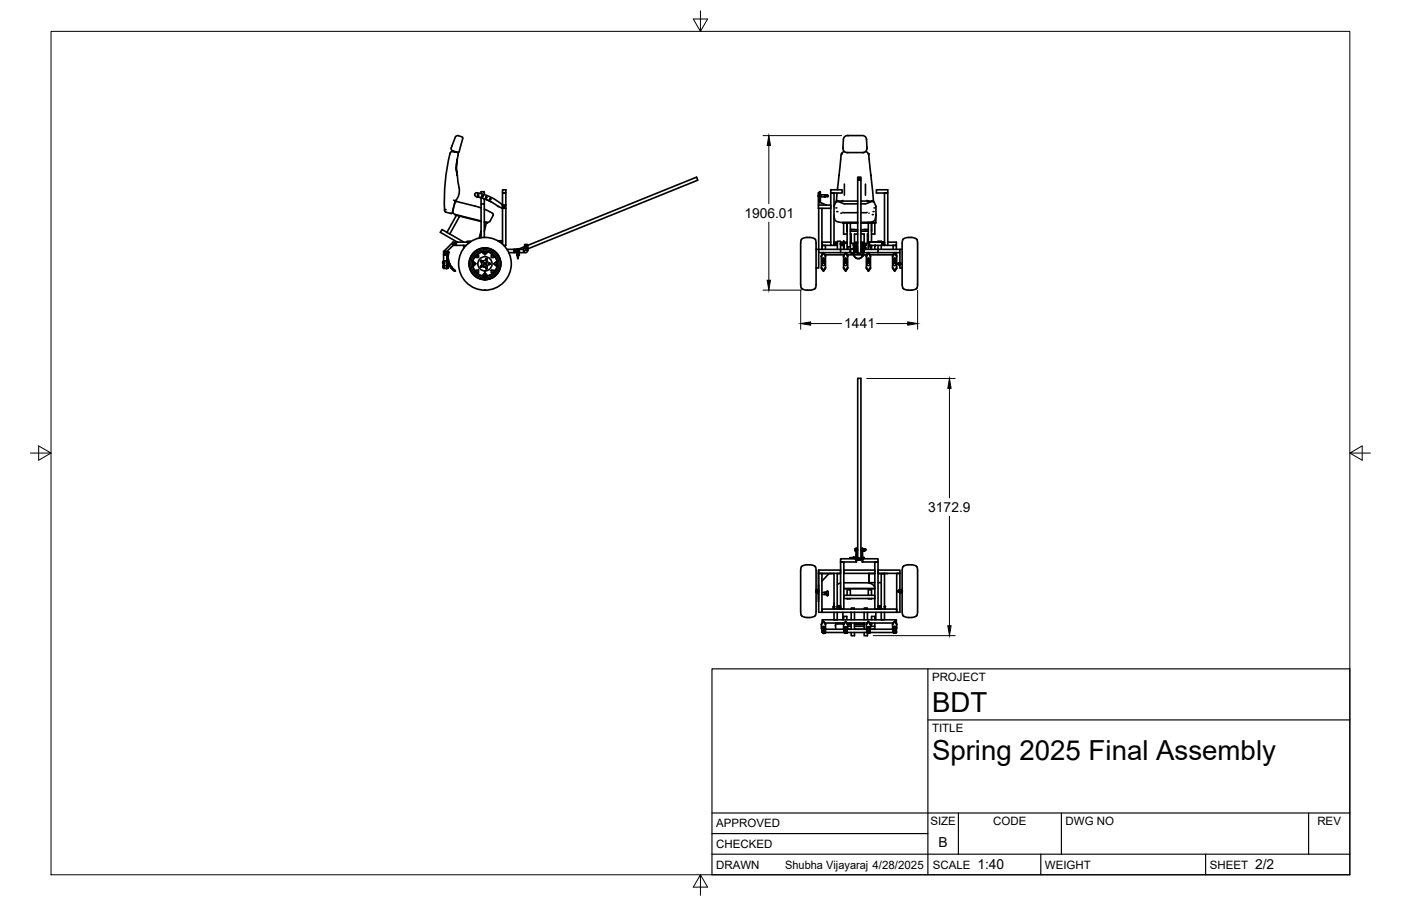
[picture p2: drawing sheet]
<svg xmlns="http://www.w3.org/2000/svg" width="432mm" height="279mm" viewBox="0 0 432 279" stroke-linecap="round" stroke-linejoin="round" font-family="sans-serif">
<defs><g id="words">
<g font-size="8.5">
<text x="287.3" y="219.5">BDT</text>
<text x="287.3" y="234.5">Spring 2025 Final Assembly</text>
</g>
<g font-size="4.3">
<text x="229.4" y="67.1">1906.01</text>
<text x="260.2" y="101.3">1441</text>
<text x="286.1" y="157.9">3172.9</text>
<text x="289.3" y="261.2">B</text>
<text x="301.2" y="268.1">1:40</text>
<text x="386.8" y="268.1">2/2</text>
</g>
<g font-size="3.5">
<text x="287.3" y="210.1">PROJECT</text>
<text x="287.3" y="225.8">TITLE</text>
<text x="220.7" y="255.2">APPROVED</text>
<text x="286.7" y="254.5">SIZE</text>
<text x="306.1" y="254.5">CODE</text>
<text x="328.4" y="254.5">DWG NO</text>
<text x="406" y="254.5">REV</text>
<text x="220.7" y="261.5">CHECKED</text>
<text x="220.7" y="267.9">DRAWN</text>
<text x="242" y="267.9">Shubha Vijayaraj 4/28/2025</text>
<text x="287.5" y="267.9">SCALE</text>
<text x="322.1" y="267.9">WEIGHT</text>
<text x="372.9" y="267.9">SHEET</text>
</g>
</g></defs>
<!-- layer: Visible -->
<g fill="none" stroke="#000" stroke-width=".51">
<path d="M138.6 47.5a61.8 61.8 0 0 0-1.6 17.3M139.9 46.7v.1M140.2 46.8v.1M140.7 52.6h.1M140.8 47a1.17 1.17 0 0 1 .2 1.6l-.1 .5M140.8 46.9l-1.7-.1-.4 .8M140.9 49.2l-.2 3 .2 1.9-.2-1.9zM140.9 54h.1M140.9 54v.1M141 54.1l.1 1.3a9.6 9.6 0 0 1 0 5.6l-.8 1M141 47h.1M141.3 41.8l1.3 .7-1.1 4.3-.4 .2"/>
<path d="M141.3 41.8a1.07 1.07 0 0 0-1.1 .9l-1.1 3.2 .3 .5 1.4 .5M148.3 59.7v-.6h1v.9M154.9 58.5h1v1h-1zM252.3 59.5l.2 1.6M256.1 58.5h3.4v1h-3.4zM256.1 59.5h.9v16.2h-.9zM258 59.5l-.2 2.2M258.6 54.1l-.5 4.4M258.6 54.1h.1M259.1 49h.1M259.9 43h.1M260.2 56.8v3.4"/>
<path d="M260.2 46.8l-.6 .3-.3 .5-.7 6.5M264.4 54.6h.9v23.5h-.9zM264.4 55.6h.9M264.5 54.8h.7v.6h-.7zM266.7 56.8v3.4M266.8 46.8l.6 .3 .3 .5 .7 6.5M267.1 43h.1M267.1 43a1.27 1.27 0 0 0-1.3-1.2h-4.6a1.27 1.27 0 0 0-1.3 1.2l-.1 2.3a1.37 1.37 0 0 0 1.3 1.8h4.8a1.23 1.23 0 0 0 1.3-1.3M267.1 43l.1 2.8M267.2 45.3h.1M267.2 45.8h.1M267.9 49h.1"/>
<path d="M268.4 54.1h.1M268.4 54.1l.8 7.6M270.1 58.5h3.5v1h-3.5zM272.6 59.5h1v16.2h-1zM136.7 78.6h1v1.9h-1zM136.7 77.6l2.9-2.9v1l-1.9 1.9h-1v1h1v-1zM136.9 77.8h.6v.6h-.6zM137.5 64.7h-.4M137.8 71.7l-1.6-.9-.5 .8 5.3 3.1M137.9 78.9v.1M137.9 78.9l.4 2.5M137.9 78.9l.4 2.4"/>
<path d="M137.9 78.9l.2 .2M137.9 78.9l.4 2.3 .9 1.5M138.1 79.1h.1M138.1 79.1l.3 1.8 .8 1.5M138.1 77.7l-.1 1.3M138.1 77.7l-.2 1.2M138.1 79.1l.3 1.8 .9 1.5M138.2 77.7h.1M138.2 77.7l.1 .2M138.3 77.9l-.2 1.2M138.6 72.2l4.4 2.5M139.6 64.9a1.01 1.01 0 0 0 .7 1.3"/>
<path d="M139.8 74.8h.7v.7h-.7zM139.8 61.7l.5 .3M140.2 62.5l-.6 2.4M140.3 62l-.9 3.7-2-.3-.3-.3v-.4M140.3 66.1l8 2M140.4 66.2l7.9 2.1M140.6 61.7l-.3 .3M140.6 74.7v1h-1v-1h5.2M140.6 75.7h3M140.7 66.4l-3 5.3 .9 .5 3.1-5.5M140.8 62.1l7.5 2M140.8 62.1l-.6 .4"/>
<path d="M142.7 75.7l.2 .1M142.9 75.7v.8M144.2 75.2l.3-.3-.4 .3M144.9 74.4v.2v-.2h-1v.3M146.6 79.2l.9-.7v.9h-.8zM146.8 60.7a.62 .62 0 0 1-.5-.8 .62 .62 0 0 1 .7-.5 15.9 15.9 0 0 1 7.9 3.8M146.8 60.6a14.7 14.7 0 0 1 6.6 3M147 60.7l2.6 .7 1.7 .8M148.3 71.2l-.6 2.2M148.3 61v1.9M148.6 60.2l.2 .4M148.7 60.2l-.2 .3h.3"/>
<path d="M148.9 77.9h.1M148.9 77.9l1.2 .1-.6 .5zM148.9 77.8v.3M149.3 68.4l.7 .2M149.3 68.6l.9 .2-.2-.2M149.3 73.2v-10.3h-1v10.4M149.3 61.3v1.6M149.3 64.5l.7 .3M149.9 68.7l-.6 2.6M149.9 77.9h.2M149.9 77.8v.3M149.9 79.8v.4"/>
<path d="M150 64.8l1 .5a1.08 1.08 0 0 1 1 1.1l-1.1 1.9-.9 .3M151.3 62.2v.1M151.4 78.5l.9 .8-.9 .1zM151.5 62.3l.1 .1M153.4 74.3h1.5M154.1 74.7h.8M154.9 63.2v1l-1.5-.6M154.9 63.2v-3.7h1v16.2h-.6M154.9 63.2v12.1M154.9 64.2h1M154.9 63.2h1M155.1 63.4h.6v.7h-.6z"/>
<path d="M156.3 76.9h3.3M158.5 76.9v1h-1.7M158.5 76.9h.9v1h-.9zM158.6 77h.7v.8h-.7zM159.4 76.9h.1M159.4 78l.1 .3M159.4 77.9h.2M159.5 77.7l.1 .1M159.5 78.5l.1 .3M159.5 78.8h.1M159.5 78.3v.1M159.5 78.4v.4"/>
<path d="M159.6 78l-.2-.1-.1 .3 .2 .2M159.6 77.3l.1 .2M159.6 77l-.1 .1M159.6 77.4h.1M159.6 77.6v.3M159.6 78h.1M159.6 76.7h.1M159.6 78l.1 .1M159.6 76.7v.7M159.7 78.2l-.2 .1M159.7 77.9v.2M159.7 77.9v.3"/>
<path d="M159.7 78.1h.1M159.7 78.2v.1M159.7 77.3h.1M159.7 77.2h.1M159.7 78.1l.1 .2M159.7 76.8v.6M159.7 78.6h.1M159.7 76.7l.1 .8-.1-.3M159.7 76.7l-.1 1.4M159.7 78.3l-.2 .1M159.7 78.3h.1M159.7 78.6l-.1 1.1-.1-.9"/>
<path d="M159.7 77.4h.1M159.7 77.4v.7M159.7 78.3v.3M159.7 77.5h.1M159.7 78.2h.1M159.7 76.8v1.3M159.7 78.1v.1M159.8 78.3h.1M159.8 78.6h.1M159.8 78.6l-.1 1.2-.2-1M159.8 77.4l-.1 .7M159.8 77l.3 .4-.3 .4"/>
<path d="M159.8 77.8l.1 .3M159.9 78.3l-.1 .3M159.9 78.1l-.1 .2M161.4 77.3h.1M161.7 76.1l-2 .8M161.7 76.1l-.4 .7-1.6 .1M162.2 76.9l-.3 .1M162.3 75.8l-.2 .1M162.5 75.4h-.8v.7M162.5 75.4l.2 .2M162.7 75.6v1.5l-.2 .6-.6 .2h-2.1l.1 .2M162.7 75.6l52-21 .4 1-52.4 21.1"/>
<path d="M251.3 73.9a3.6 3.6 0 0 0-4.3 0M251.4 73.9l.1 1.1v12.7a1.56 1.56 0 0 1-2 1.8 2.05 2.05 0 0 1-2.7-1.2v-13.3l.2-1.1M252.2 63.2v-3.8l.1 3.8M252.2 60.2v.4M252.2 63.2h3.9v1h-3.9zM252.3 77.9v4.8h-.8M252.3 64.2v12.7h-.8M252.3 61.1h.2M252.3 61.9h.2M252.5 61.1l-.2 .3M252.5 61.4l-.1 .9 2.3 .9M252.5 60.6h.1"/>
<path d="M252.5 60.2h.1M252.5 60.2v.4M252.6 62.3v-3.2h.2v3.3M252.9 60.1v.6M253.2 78.9v.2M253.2 78.9l.5-1-.5 1.1M253.3 64.2v12.7M253.4 77.9v.5M253.6 79.8h.4zM253.6 79.8l-.3 .3M253.8 77.9a6.2 6.2 0 0 1 .6 4.1v.4l-.6 .9a4.3 4.3 0 0 1-.6-3.6v-.6zM254 79.8l.3 .3a.48 .48 0 0 0-.5-.4 .48 .48 0 0 0-.5 .4"/>
<path d="M254.2 60.1v.6M254.3 78.6l5.8 .1M254.3 60.1h.1M254.3 60.1v.6M254.3 60.1h-1.4v.6M254.3 60.7h-1.4M254.3 60.4l.1 .3zM254.3 60.1v.3M254.4 60.1v.3M254.4 60.1v.6M254.4 60.1h.6M254.4 78.6v.3"/>
<path d="M254.4 78.9v.2M254.4 78.9l-.5-1 .5 1.1M255 60.6l-.7 .1M255 60.1h.1M256.1 75.7h-2.7h1v1.2M256.1 74.7h-2.7v2.2M257 74.7h1v1h-1zM257 66.4l.2 1M257.1 63.5l-.1 .1M257.1 63.5h.1M257.2 67.3h.1M257.2 67.4a1.97 1.97 0 0 0 2.5 1.2h4.7"/>
<path d="M257.2 74.8h.7v.7h-.7zM257.2 75h.7M257.2 75.4h.7M257.6 62.4h.1M257.8 61.7l.4 .3M257.8 61.7v.5M258 75.7h.1M258 75h.1M258 75.4h.1M258 74.7h.1M258.1 76.9v-2.5h1v2.5h-6.8v1h6.8M258.2 62v.1"/>
<path d="M258.2 62h.1M258.2 62h1.2M259.1 75v.3M259.1 75.7h.8M259.1 75.3v.1M259.1 74.7h2M259.1 77.9h3.1M259.1 75v.4M259.1 75l.1 .3M259.1 75h.1M259.1 75.4h.1M259.2 75v.4"/>
<path d="M259.2 75h.1M259.2 75v.3M259.2 75.3l-.1 .1M259.2 75h-.1M259.2 75l.1 .3M259.2 75l.1 .4M259.2 75.3l.1 .1M259.3 75v.4M259.3 75h.1M259.3 75v.3M259.3 75.3l-.1 .1M259.3 75h-.1"/>
<path d="M259.3 75.3l.1 .1M259.3 75l.1 .3M259.4 75v.4M259.4 62h5M259.4 75.3l-.1 .1M259.4 75v.3M259.4 75h.1M259.4 75.3h.1M259.4 75h-.1M259.4 75l.1 .3M259.5 75v.4M259.5 75v.3"/>
<path d="M259.5 75.3l-.1 .1M259.5 75h-.1M259.5 75l.1 .4M259.5 75l.1 .3M259.5 75h.1M259.5 75.3v.1M259.6 75v.4M259.6 75h-.1M259.6 75.3l-.1 .1M259.6 75v.3M259.6 75h.1M259.6 75.3l.1 .1"/>
<path d="M259.6 75l.1 .3M259.7 75v.4M259.7 75v.3M259.7 75h.1M259.7 75.4h.1M259.7 75h-.1M259.7 75.3l.1 .1M259.7 75l.1 .3M259.8 65.5l4.6 .1M259.8 75.1v.3M259.8 75v.2v-.2M259.8 75v.1"/>
<path d="M259.8 75.3l-.1 .1M259.8 75v.2M259.8 68.6v.2h4.6M259.8 75h.1M259.8 68.6h4.6M259.8 75v.4M259.8 61.8l-.4 .2M259.9 75.3l.1 .5zM260 79l.5-1.1-.5 1.2M260 76.9v-2.6l.1 2.6M260 68.8v3.4h1.1M260.1 75h1"/>
<path d="M260.4 79.8h.4zM260.4 79.8l-.2 .3M260.6 77.9a6.2 6.2 0 0 1 .7 4.1v.4l-.7 .9a4.4 4.4 0 0 1-.6-3.6v-.6zM260.8 79.8l.3 .7M261 68.8l.1 2.5M261 70.8h.1M261.1 76.1h1M261.1 68.8v8.1M261.1 78.6h4.8M261.1 78.6h.1M261.3 79l-.6-1.1 .6 1.2M261.3 76.1v.8"/>
<path d="M262.1 77.4h-.1a.68 .68 0 0 0 1 .7v.2M262.1 77.4a.52 .52 0 0 0 .3 .6 .52 .52 0 0 0 .6-.2l.1 .3M262.1 75h1v1.8M262.1 68.8v8.1M262.1 70.8h2.3M262.1 71.3h2.3M262.1 72.2h.2M262.1 74.7h.2M262.2 76.9h-3.1v1M262.3 77.9h.8M262.3 76.9h.8M262.3 70.8h.1"/>
<path d="M262.3 72.2v2.8M263 77.9v.2M263 78.3l.2 .2M263 78.1l.1 .2M263.1 78.3h.1M263.1 75.4v.2M263.1 75.4h.1M263.1 75.6h.1M263.1 76.3h.3M263.1 78.1l.1 .4M263.1 76.9h.1M263.1 78.6h.1"/>
<path d="M263.1 78.6a1.45 1.45 0 0 0 1.3 1.2 1.45 1.45 0 0 0 1.5-1M263.1 75.4l.1 .2M263.1 78.6a1.41 1.41 0 0 0 1.3 1.1 1.41 1.41 0 0 0 1.5-.9M263.1 78.5v.1M263.2 75.4v.2M263.2 75.6h-.1M263.2 75.6l-.1 .5M263.2 75.4h.1M263.2 75.6h.1M263.2 77.6h.3M263.2 77.2h.5M263.2 77.2v.4"/>
<path d="M263.2 77.9h.6M263.2 76.9h.6M263.3 75.4h.1M263.3 75.6h-.1M263.3 75.4v.2M263.3 75.6h.1M263.3 75.6l.1 1.3M263.4 77.6l-.3 .4M263.4 77.3l-.3-.4a.64 .64 0 0 0-1 .5M263.4 75.6h-.1M263.4 75.4h-.1M263.4 70.8h.1"/>
<path d="M263.4 72.2v2.8M263.4 72.2h1M263.4 74.7h1M263.4 75.4v.2M263.4 75.4h.1M263.4 75.6h.1M263.4 77.3a.71 .71 0 0 0-.7-.6 .71 .71 0 0 0-.7 .7M263.5 75.4v.2M263.5 75.4h.1M263.5 75.6h-.1M263.5 75.4h-.1M263.5 77.6h.2"/>
<path d="M263.5 75.6h.1M263.5 75.4l.1 .2M263.6 76.2v.5M263.6 75.4h.1M263.6 75.6h-.1M263.6 75.4h-.1M263.6 76.1v.6M263.6 76.1v.1M263.6 76.1h.2M263.6 76.7h.2M263.6 75.4v.2M263.6 75.6h.1"/>
<path d="M263.6 75.4l.1 .2M263.7 75.6h.1M263.7 75.4v.2M263.7 77l.1 .8zM263.7 75.4h.1M263.7 75.6h-.1M263.8 75.4v.2M263.8 75.4h-.1M263.8 77.2h.1M263.8 77.6h.1M263.8 76.1v.6M263.8 75.4v.1"/>
<path d="M263.8 75.5v.1M263.8 76.2h.1M263.8 75.5l.2 2.4v-2.5l-.2 .2M263.8 75.6h-.1M263.8 75.4h.1M263.8 76.6h.1M263.8 75.6h.1M264 76.6h.4M264 76.2h.4M264 77.2h.4M264 77.6h.4M264 77.9h.4"/>
<path d="M264 76.9h.4M264.4 62.9l-4.3-.1-2.2-.7-.8 1.4M264.4 75h-1l-.1 .4M265.3 62.9a5 5 0 0 0 3.4-.8l.6 .2 .6 1.2 .1 2.7M265.3 75h1v.4M265.3 62h2.4M265.3 76.2h.4M265.3 77.2h.4M265.3 77.6h.4M265.3 68.6h4.6M265.3 70.8h2.3M265.3 71.3h2.3"/>
<path d="M265.3 72.2h1M265.3 74.7h1M265.3 77.9h.4M265.3 76.9h.4M265.6 76.2h.1M265.6 76.6h.1M265.7 76.6h-.4M265.7 76.3v.3zM265.7 76.2v.4M265.7 76.2v.2M265.7 76.5v.1M265.7 75.4l.2 2.5z"/>
<path d="M265.9 78.8h.1M265.8 78.8h.1M265.9 75.6h.1M265.9 76.3v.2M265.9 77.2h.2M265.9 77.6h.1M265.9 77.9h.1M265.9 76.9h.1M265.9 75.4v.2M265.9 76.2v.4M265.9 75.4h.1M265.9 76.5v.1"/>
<path d="M265.9 76.2v.1M265.9 76.6h.1M265.9 76.3h.1M265.9 78.5h.1M265.9 78.5l-.1 .3M265.9 75.4l.1 .2M265.9 76.2l.1 .4M265.9 76.2l.1 .1M265.9 76.5l.1 .1M266 76.3v.2zM266 75.4v.2M266 76.2v.4z"/>
<path d="M266 77.3v-.6l.1 .6M266 77.6v.8M266 78.5l-.1 .3M266 78.3l-.1 .2M266 77.6h.1M266 75.6h.1M266 75.4h-.1M266 78.4v.1M266 76.3v.2M266 78.6l1.1 .1M266 75.4h.1M266 78.5h.1"/>
<path d="M266 76.2v.4M266 76.2v.1M266 76.5v.1M266 76.2h.1M266 76.5h.1M266 76.2l.1 .4M266 76.6h.1M266 76.3h.1M266 76.2l.1 .1M266.1 76.3v.2M266.1 77.6v.8M266.1 78.3l-.1 .2"/>
<path d="M266.1 78.4h-.1M266.1 77.2h.1M266.1 76.9h4.5M266.1 78.3l-.1 .1M266.1 75.4v.2M266.1 76.2v.4M266.1 77.2v.4M266.1 77.2l.3 .3-.3 .1M266.1 76.2v.1M266.1 76.5v.1M266.1 76.2l.1 .4M266.1 76.3l.1 .2"/>
<path d="M266.1 75.6h.1M266.1 75.4h.1M266.2 75.4v.2M266.2 76.2v.4M266.2 75.6h.1M266.2 76.5v.1M266.2 76.2l-.1 .1M266.2 76.2h.1M266.2 76.5h.1M266.2 75.4h.1M266.2 76.2l.1 .1M266.2 76.5l.1 .1"/>
<path d="M266.2 76.3v.2M266.2 75.4l.1 .2M266.2 76.2l.1 .4M266.3 76.3v.2M266.3 75.4v.2M266.3 76.2v.4M266.3 76.2l.1 .1M266.3 76.5l-.1 .1M266.3 76.2l-.1 .1M266.3 76.6h.1M266.3 76.3h.1M266.3 76.2l.1 .4"/>
<path d="M266.3 75.4h.1M266.3 75.6h.1M266.3 76.2v.1M266.3 76.5v.1M266.3 76.2h.1M266.3 76.5h.1M266.3 70.8h.1M266.3 72.2v2.8M266.3 75.6v.6M266.3 76.6v.3M266.4 75.4v.2M266.4 76.3v.2"/>
<path d="M266.4 75.4h.1M266.4 75.6h-.1M266.4 75.4h-.1M266.4 76.2v.4M266.4 75.6h.1M266.4 76.2v.1M266.4 76.5v.1M266.4 76.2l.1 .4M266.4 76.5l.1 .1M266.4 76.3l.1 .2M266.4 76.6h.1M266.4 76.3h.2"/>
<path d="M266.5 75.4v.2M266.5 76.3v.2M266.5 75.4h-.1M266.5 75.6h-.1M266.5 75.4h.1M266.5 76.4v-.2v.3M266.5 76.5v.1M266.5 75.6h.1M266.5 76.4v.1M266.5 76.2v.1M266.5 76.2v.2M266.5 75.6l.1 .5"/>
<path d="M266.5 76.6h.1M266.6 75.4v.2M266.6 75.4h.1M267 78.9v.2M267 78.9l.6-1-.6 1.1M267.2 61.8l.5 .2M267.3 65.5l-2 .1M267.4 70.8h.1M267.4 72.2v2.8M267.4 72.2h.2M267.4 74.7h.2M267.4 79.8h.4z"/>
<path d="M267.5 79.8l-.3 .3M267.6 75h-1v1.9M267.6 76.1h1M267.6 68.8v8.1M267.7 62h1.1M267.7 77.9a6.2 6.2 0 0 1 .6 4.1v.4l-.6 .9a4.4 4.4 0 0 1-.7-3.6v-.6zM267.8 65.7h.1M267.8 74.7v.9zM267.9 79.8l.2 .3a.48 .48 0 0 0-.4-.4 .48 .48 0 0 0-.5 .4M267.9 74.6l4.7 .1zM267.9 74.6l-.1 .1M267.9 74.7h.1"/>
<path d="M268 74.7h4.6v1h-4.6zM268.3 79l-.5-1.1 .5 1.2M268.4 76.1v.8M268.6 75.7v1.2M268.6 70.8h.1M268.6 71.3h.1M268.6 68.8v5.8M268.8 62v.1M268.8 62h.1M269.2 61.7l-.4 .3M269.2 61.7v.5M269.4 62.4h.1"/>
<path d="M269.6 68.8v3.4h-1M269.6 75.7v1.2M269.8 75.7l-.2 .1M269.8 75.7l-.1 .1M269.8 67.3h.1M269.9 63.5h.1M269.9 68.6l-4.6 .2M269.9 66.5v2.1M270 66.3l-.2 1.1a1.98 1.98 0 0 1-2.5 1.2h-2M270 66.3h.1M270.6 76.9v1h-4.5M270.6 76.9h6.8v1h-6.8"/>
<path d="M270.6 74.6v-.2h1v.2M270.6 75.7v1.2M271.6 75.7v1.2M271.8 74.8h.6v.7h-.6zM271.8 75h.6M271.8 75.4h.6M273.6 74.7h2.7v1h-2.7M275.1 78.9v.2M275.1 78.9l.5-1-.5 1.1M275.3 76.9v-1.2h1v1.2M275.3 78.6h-7.2M275.3 78.6h.1"/>
<path d="M275.5 79.8l-.2 .3M275.5 79.8h.4zM275.7 77.9a6.2 6.2 0 0 1 .7 4.1v.4l-.7 .9a4.4 4.4 0 0 1-.6-3.6v-.6zM276 79.8l.2 .3M276.2 78.6h.1M276.3 77.9v.8M276.4 79l-.5-1.1 .5 1.2M277.4 76.9h.6M277.4 77.9v4.8h.6M282.6 73.9a3.6 3.6 0 0 0-4.4 0M282.6 73.9l.2 1.1v12.7a1.56 1.56 0 0 1-2 1.8 2.05 2.05 0 0 1-2.7-1.2l-.1-13.3 .2-1.1M136.4 81l.1 .2"/>
<path d="M136.5 82l.2 .4M136.5 81v.2M136.5 80.7h.2M136.5 80.7l-.1 .3M136.5 82l.1 .4zM136.5 82l.1 .4M136.5 80.7v.3M136.5 82h.1M136.5 81.9h.1M136.5 82l.1 .3M136.5 81.9v.1M136.5 82l.2 .3z"/>
<path d="M136.5 82l.2 .3M136.6 82l.1 .3M136.6 81.9h.1M136.6 81.9l.1 .3M136.6 81.9l.1 .4M136.6 81.9v.1M136.6 82l.1 .2M136.6 81.9l.1 .2M136.6 82.4h.1M136.7 81.9v.2zM136.7 80.8h.1M136.7 80.8v.4"/>
<path d="M136.7 81.9h.1M136.7 82.3v.1M136.7 80.7v.1M136.7 82.4h.1M136.7 81.2h.1M136.7 81.9h-.1M136.7 80.7h.1M136.7 81.2h-.2M136.7 80.5v2.3h1M137.6 81.8l.1 .1M137.7 81.4v-.9l.1 .9M137.7 82.8h.1"/>
<path d="M137.7 81.4v1.4M137.7 81.4l.4 1.2-.4 .2M137.7 81.4v.1M137.7 81.4l.1 .2M137.7 81.6l.2 .3M137.7 81.6l.2 .4M137.7 81.6h.1M137.8 81.6l.1 .3M137.8 81.5l.1 .5M137.8 81.6l.1 .4M137.8 81.4v.1M137.8 81.5l-.1 .1"/>
<path d="M137.8 82.7v.1M137.8 81.5l.1 .4M137.8 81.5h.1M137.8 81.5l.2 .4M137.8 81.5v.1M137.9 81.5l.1 .4M137.9 81.9v.1M137.9 82h.1M137.9 81.9l.1 .8M137.9 81.5h.1M137.9 81.5l.2 .4M137.9 81.4v.1"/>
<path d="M137.9 81.4l.1 .1M138 81.5l.1 .4M138 81.9l.2 .7-.5 .2M138 81.9h.1M138 81.5l.2 .4M138 81.5h-.2M138 81.4v.1M138 81.4l.2 .5M138 81.9h-.1M138 81.4h.1M138 81.5l.2 .3M138.1 81.4l.1 .4"/>
<path d="M138.1 81.4l-.1 .1M138.1 81.4l.2 .4M138.1 81.9h-.1M138.1 81.9h.1M138.1 81.4h.1M138.2 81.4l.1 .4M138.2 81.4h-.3M138.2 81.9h.1M138.2 81.8l-.1 .1M138.2 81.4h.1M138.2 81.4h-.1M138.2 81.8h.1"/>
<path d="M138.2 81.4l.2 .4M138.3 81.3l-.1 .1M138.3 81.4l.1 .4M138.3 81.8h-.1M138.3 81.3v.1M138.3 81.4h.1M138.3 81.8h.1M138.3 81.3l.9 1.4M138.3 81.8l-.2 .1M138.4 81.8h.1M138.4 81.8h-.1M138.5 81.7l-.1 .1"/>
<path d="M138.5 81.8h.1M139.1 82.7h.1M139.2 82.7l.9 .9M139.2 82.7h-.1M139.2 82.7l1 .9M139.2 82.4l1 1.2M139.2 82.4v.3M139.3 82.7l.8 .9M139.3 82.4l.9 1.1M139.3 82.4v.1M140.1 83.6h.1M140.2 83.6h.1"/>
<path d="M145.9 80.8l.7 .6-.5 .6zM146.6 83.3h.9v.9l-.9-.7zM148.9 84.7l.6-.5 .6 .6-1.1 .1zM148.9 80.4v1.9M149.9 82.5l-.2 .2M149.9 80.4v1.9M151.4 83.3l.9 .1-.7 .8zM152.8 80.8l.2 .1-.1 1.1-.6-.6zM253.2 82.4v.3M253.2 82.7l.6 .9M253.3 80.2l.3 .6h.4l.3-.4M253.3 81.5l.5-.5 .5 .5"/>
<path d="M253.6 80.1h.4M253.6 80.1v.5h.4v-.5M253.6 80.5h.4M254 80.1h-.4M254.2 80.2v.3M254.4 82.4l-.6 1.2M254.4 82.7l-.6 .8v-.2M260 82.4l.6 1.2 .7-1.2M260 82.7l.6 .9M260.2 81.5l.4-.5 .5 .5M260.2 80.4l.4 .5 .5-.5M260.4 80.1h.4l.1 .5"/>
<path d="M260.4 80.5l.4 .1M260.4 80.5h.5M260.4 80.1v.5M260.9 80.5l-.1 .1M260.9 80.1h-.5M261.1 80.1a.48 .48 0 0 0-.5-.4 .48 .48 0 0 0-.4 .4v.4M261.3 82.7l-.7 .8v-.2M267 82.4v.3M267 82.7l.7 .9M267.2 80.2l.2 .6h.5l.2-.4M267.2 81.5l.5-.5 .4 .5M267.4 80.1h.5"/>
<path d="M267.4 80.5h.5M267.4 80.1v.5M267.9 80.1v.5M267.9 80.1h-.5M268.1 80.2v.3M268.3 82.4l-.6 1.2M268.3 82.7l-.6 .8v-.2M275.1 82.4l.7 1.2M275.1 82.7l.6 .9M275.3 80.1a.48 .48 0 0 1 .4-.4 .48 .48 0 0 1 .5 .4M275.3 81.5l.4-.5 .5 .5M275.3 80.2l.2 .6h.5l.2-.4"/>
<path d="M275.5 80.1h.5M275.5 80.1l.1 .5 .4-.1M275.5 80.5l.1 .1M275.5 80.5h.5M275.6 80l.4 .1M275.6 80l-.1 .1M276 80.1v.5M276.2 80.2v.3M276.4 82.4l-.7 1.2M276.4 82.7l-.7 .8v-.2M276.9 81.2v.3M276.9 81.5h.1"/>
<path d="M276.9 81.2h.1M276.9 81.2v.3zM276.9 81.2l.1 .3M277 81.2v.3M277 81.2h-.1M277 81.2l.1 .3M277 81.2h.1M277 81.5h.1M277 81.5h-.1M277.1 81.2v.3M277.1 81.2h-.1M277.1 81.5h.1"/>
<path d="M277.1 81.2h.1M277.2 81.2v.3M277.2 81.2h.1M277.2 81.5h-.1M277.2 81.5h.1M277.3 81.2v.3M277.3 81.5h-.1M277.3 81.5h.1M277.3 81.2h.1M277.3 81.2l.1 .2M277.4 81.2h-.1M264.4 116.7h.9v56h-.9z"/>
<path d="M248.8 174.2h.7M248.8 174.2a1.84 1.84 0 0 0-2 2.4v7.8a15.1 15.1 0 0 0 .2 5.5 3.8 3.8 0 0 0 4.4-.2l.1-1v-12.7a1.56 1.56 0 0 0-2-1.8M252.2 176.9v1.5M252.2 176.9h.1M252.3 178.4l-.1 3.4 .1-1.4M252.3 175.8h6.8v1h-6.8zM252.3 175.9l-.1 1M253.3 176.9h2.8M255.5 176.9l-2.2 2.3M256.1 176.8h.9v11M258 176.9h1.1M258 176.8v11"/>
<path d="M259.1 179.8l-1.1 .5M259.1 173.3h1v14.5h-1zM259.1 172.3h4.7v1h-4.7zM260.1 179.7h7.2a2.54 2.54 0 0 1 2.3 1.4M260.1 175.8h9.5v1h-9.5zM262 172l1 .1M262 172.1h1M262.1 172.1h.1M262.1 172h.1M262 172v.1M262 172.1h.1M262.1 172h.9"/>
<path d="M262.1 172l.9 .1M263 172.1l-.9 .1M263 172v.1M263 171.9h.1M263 172h.1M263.1 172.1h-.1M263.1 172.1h.3M263.1 172.1l.1 .1M263.1 172h.1M263.1 171.9l-.1 .1M263.1 171.9h.1M263.1 172v.1"/>
<path d="M263.2 172h.1M263.1 172l2.8 .3M263.1 172l2.8 .2M263.1 171.9v.1M263.2 172h.2M263.2 172.2h.1M263.2 171.9v.1M263.2 171.9h.1M263.2 171.9h.5M263.2 172.2h.5M263.4 172h.1M263.5 172.1h-.1"/>
<path d="M263.6 169.3v.5M263.6 169.3h.1M263.6 169.8h.1M263.6 169.3h.2v.5M263.7 172.3v-.6l.1 .6M263.8 171.9h.1M263.8 172.2h.1M263.8 169.3v.5M263.8 169.8h-.2M263.8 169.4h.1M263.8 169.7h.1M263.8 169.7v.1"/>
<path d="M264 172.1l-.2-3v4.2l.2-1.2M264 169.4h.4M264 169.7h.4M264 171.9h.4M264 172.2h.4M264.4 172.3h.9M264.5 172.4h.7v.3h-.7zM265.3 169.7h.4M265.3 169.4h.4M265.3 171.9h.4M265.7 169.4h.1M265.7 169.4v.3z"/>
<path d="M265.7 169.4v.3M265.7 169.7h.1M265.7 172.3v1l.2-1M265.7 172.2v-3.1l.2 3.1M265.8 172.3h.1M265.8 172.2h.2M265.8 172.2h.1M265.9 169.6v.1M265.9 169.7h.1M265.9 169.4h.1M265.9 171.9h.2M265.9 172.2v.1"/>
<path d="M265.9 169.4v.3M265.9 169.4l.1 .3M266 169.4v.3M266 169.7h.1M266 169.4h.1M266 172.2v-.2l.1 .3M266 172.3v.2l.1-.2M266 172.1h.1M266 172.3l-.1 1h4.7v-1h-4.5M266 172.2v.1M266 169.4l.1 .3M266.1 169.4v.3"/>
<path d="M266.1 171.9l.3 .1v.2h-.3zM266.1 169.4h.1M266.1 169.7h.1M266.1 172.3h-.3M266.1 172.2v.1M266.2 169.4v.3M266.2 169.7h-.1M266.2 169.7h.1M266.2 169.4h.1M266.2 169.4l.1 .3M266.2 169.7v-.3l.1 .3M266.3 169.4v.3"/>
<path d="M266.3 169.7h.1M266.3 169.4h.1M266.3 169.4l.1 .3M266.4 169.4v.3M266.4 169.4h.1M266.4 169.7h.1M266.4 169.4l.1 .3M266.5 169.4v.3M266.5 169.4v.2v-.2M266.5 169.4h-.1M266.5 169.7h-.1M266.5 169.4v.2"/>
<path d="M266.5 169.4h.1M266.5 169.4v.1M267.8 176.8v2.9zM267.8 179.7h1.8M268 176.8l1.6 .1M269.6 173.3h1v14.5h-1zM270.6 175.8h6.8v1h-6.8zM270.6 179.7h1M273.6 176.8l-3 .1M277.4 176.8h-1v12M277.4 176.8v5M280.1 174.2h.7"/>
<path d="M280.1 174.2a1.84 1.84 0 0 0-2.1 2.4v7.8a15.1 15.1 0 0 0 .3 5.5 3.8 3.8 0 0 0 4.3-.2l.2-1v-12.7a1.56 1.56 0 0 0-2-1.8M251.5 182.1l.1 .4M251.5 182.2v.3M251.5 182h.7v.7h-.7M251.5 181.8h.8v1h-.8M251.5 182.1v.1M251.5 182.1l.1 .1M251.6 182.2v.3M251.6 182.1v.4M251.6 182.5h-.1M251.6 182.5h.1M251.6 182.1l.1 .4"/>
<path d="M251.6 182.1l.1 .1M251.6 182.1v.1M251.7 182.1v.4M251.7 182.2v.3M251.7 182.5h.1M251.7 182.1l.1 .1M251.7 182.1l.1 .4M251.7 182.1v.1M251.8 182.2v.3M251.8 182.1v.4M251.8 182.1h.1M251.8 182.5h.1"/>
<path d="M251.8 182.1v.1M251.8 182.1l.1 .4M251.9 182.2v.3M251.9 182.1v.4M251.9 182.1l-.1 .1M251.9 182.1v.1M251.9 182.5h.1M251.9 182.1l.1 .4M251.9 182.1l.1 .1M252 182.2v.3M252 182.1v.4M252 182.1v.1"/>
<path d="M252 182.2l.1 .3M252 182.1l.1 .1M252 182.5h.1M252.1 182.2v.1zM252.1 182.2v.1M252.1 182.2h.1M252.1 182.2v.3M252.1 182.5h.1M252.2 182.8l.1 2.7M252.2 182.8v.4M252.3 182.8v1.9M252.3 181.8v-5h1v12h-1v-6"/>
<path d="M253.3 187.8h23.1v1h-23.1zM253.3 182.7h.9M253.3 183.3h.9M253.4 192.1v-1h22.9v1M253.4 194.1h.1M253.4 194.1l.1 1M253.4 192.1v.1M253.5 193.7h.8l.1 .4M253.5 195.1h.8M253.5 194.4l.1 .4M253.5 193.9v.2M253.5 194.1h.8"/>
<path d="M253.5 194.1v1M253.5 193.7l-.1 .4M253.6 193.3v.2M253.6 194.8l.1 .1M253.6 194.3l.6-.1v.7h-.2M253.6 193.4h.4M253.6 193.6h.4M253.6 193.7h.4M253.6 193.7l.4-.1zM253.6 194l.4 .1M253.6 193.4h.1M253.6 193.6v.1"/>
<path d="M253.6 194.9h.1M253.6 195.1h.1M253.6 194.7h.4M253.6 194.9h.4M253.6 195.2h.1M253.6 195.2h.4M253.6 193.5h.4M253.6 193.6h.4zM253.6 194.8h.4M253.6 194.8h.4zM253.6 193.5v.1M253.6 194.8v.1"/>
<path d="M253.6 195.2h.4zM253.7 195.3h.4zM253.7 195.2v.1M253.7 195.1h-.1M253.7 194.6l-.1 .1M253.7 195.1l-.1 .1M253.7 193.7h.2M253.7 194.9h.2M253.7 194.6l.4 .1M253.7 194.6h-.2M253.8 191.6a2.77 2.77 0 0 0-.6 2.2h.2M253.8 191.6l.6 .9"/>
<path d="M253.8 191.6l-.6 1M253.8 191.6l.6 1M254 193.3l-.4-.1h.4v.2M254 193.3v.1M254 193.4h-.4M254 193.5l-.4 .1M254 193.5h-.4M254 194.7h-.4h.4M254 194.7l-.4 .1M254 193.4h.1M254 193.4v.1M254 193.5v.1"/>
<path d="M254 193.6h.1M254 194.7h.1M254 195.1h.1M254 193.6v.1M254 194.7v.1M254 194.9h.1M254 193.4l-.4 .1M254 193.6h-.4M254 194.7h-.4M254 194.8h-.4M254 194.9h-.4M254 195.1l-.4 .1"/>
<path d="M254 193.5h.1M254 195.2h-.1M254 193.3l-.4 .1M254 194.9h-.4h.4M254 195.1v.1M254 195.1l.1 .2M254.1 194v.1M254.1 194.7l-.1 .1M254.1 194.7v-.5l.1 .7h-.5M254.1 194.7v.1M254.1 194.1h.1M254.1 192.1h.3v.4"/>
<path d="M254.3 193.9h-.7M254.3 194.1h.1M254.3 193.9v.2M254.3 194.1v1h12.8M254.3 182.7v.6M254.3 183.3h.1M254.3 182.7l.1 .1zM254.3 182.8v.4l.1-.4M254.3 183.2v.1l.1-.1M254.3 182.7h.1M254.4 182.7v.6M254.4 194.1v1"/>
<path d="M254.4 193.8h.1M254.4 194.1h5.7M254.4 183.2h.3l.1 .3M254.4 193.8v.3M254.4 192.1h5.9M254.4 192.6v1.2M254.4 192.5v.1M254.8 182.5l-.1 .3h-.3M254.8 182.5l.2-.2 .3 .2-.1 1.1-.4-.1M256.9 187h.1v.6h-.2zM256.9 187v.6M257 186.7h.1"/>
<path d="M257 185.9v.8M257 188.8v2.3h1v-2.3M257.5 192.9l.1 1.2M257.5 192.9h.1M257.6 192.1l2.4 .1M257.7 192.2l-.2 .7M257.9 192.2v.2h2.1M258 187.2h.1M258 187.5h.1M258.1 186.8h1v1h-1zM258.3 187.5h.5M258.3 187h.6v.7h-.6z"/>
<path d="M258.3 187.2h.6M258.9 187.2h.1M259.8 188.8v2.3M260 192.6v1.3M260 193.9h.1M260 192.6l.6-.9 .7 .9M260 191.1v-1h1v1M260 192.1v.5M260 193.9l.1 .1M260.1 183.6h9.5v1h-9.5zM260.1 181.5h9.5M260.1 194.1v1h.3"/>
<path d="M260.1 194.1h.1M260.1 194.1l.2-.5 .8 .1v.4M260.2 194.3h.8M260.2 194.8l.2 .1M260.2 194.1l.2-.3h.5l.1 .3M260.2 194.1h.8M260.3 194.1v.9M260.3 194.2l.1 .7M260.3 194.2v.6M260.3 194.2h.1M260.3 194.8h.1M260.4 193.4v.1"/>
<path d="M260.4 195.1h.1M260.4 193.6h.4M260.4 194.9h.4M260.4 195.3h.1M260.4 194.1h.1M260.4 194.9h.1M260.4 195.1l-.1 .2M260.4 195v.1M260.4 193.7h.4M260.4 194.1h.4M260.4 194v.1M260.4 194.8h.4"/>
<path d="M260.4 193.5h.4M260.4 195.1h.4M260.4 195.2l.1 .1M260.4 195.2h.4M260.5 194.1h.3M260.5 193.4h.3M260.5 193.5h.3M260.5 193.6h.3M260.5 194l.3 .1M260.5 194.8h.3M260.5 194.9h.3M260.5 195.1h.3"/>
<path d="M260.5 193.5v.1M260.5 194v.1M260.5 194.8v.1M260.5 195.1h.1M260.5 194.1h.3zM260.5 195.3h.3zM260.5 193.7h.3M260.5 195l-.1 .1M260.5 195v.1M260.5 194.7l-.1 .1M260.5 194l-.1 .1M260.6 193.7h.1"/>
<path d="M260.6 194.7h.1M260.6 194.7h-.3M260.6 191.7l-.6 .9M260.6 191.6l.7 1M260.7 194.9h-.2h.3M260.7 194.7h.3M260.7 195l.1 .1M260.8 195v.1M260.8 195.2h.1M260.8 193.5h-.3M260.8 193.6l-.3 .1M260.8 194.7l-.3 .1"/>
<path d="M260.8 194.9h-.3M260.8 195.1l-.3 .1M260.8 195.1h.1M260.8 194.7v.1M260.8 193.4h.1M260.8 193.5h.1M260.8 193.6v.1M260.8 194.8l.1 .1M260.8 194.9h.1M260.8 195.1v.1M260.8 193.4l-.4-.1h.4l.1 .2M260.8 193.5h-.4"/>
<path d="M260.8 193.6h-.4M260.8 194.8h-.4M260.8 194.9h-.4M260.8 195.1h-.4M260.8 195.2h-.4M260.8 193.5l-.4 .1M260.8 195.1h-.4l.4 .1M260.8 194.9h-.4h.4M260.8 195.1l-.4 .1M260.8 194.8h.1M260.8 195v.3M260.9 194.8l-.1 .1"/>
<path d="M260.9 194.8h.1M260.9 194.2l.1 .6M261 194.8l-.2 .1M261 194.1h.1M261 194.1v.9M261.1 194.1v1M261.1 194h1.2M261.1 194.1h6M261.1 183.6v-1.7h1v1.7M261.1 184.6h1M261.1 192.4h1.2M261.3 192.6v1.3h-.2"/>
<path d="M261.3 192.7h1M261.3 193.1h1M262.3 195.1v.9h1.1v-.9M262.3 187.8v-.3h1.1v.3M262.3 188.8v2.3M262.3 192.1v2M262.5 187.8v-.2h.7v.2M263.4 188.8v2.3M263.4 192.1v2M263.4 192.2h2.9M263.4 192.4h2.9M263.4 192.7h2.9"/>
<path d="M263.4 194h2.9M263.4 193.1h2.9M266.3 195.1v.9h1.1v-.9M266.3 187.8v-.3h1.1v.3M266.3 188.8v2.3M266.3 192.1v2M266.5 187.8v-.2h.7v.2M267.1 194.1v1h.3M267.1 194.1h.2M267.3 194.8l.1 .1M267.3 194.1h.7M267.3 194.1v.9l8 .1"/>
<path d="M267.3 194.2l.1 .7M267.3 194.2v.6M267.3 194.2h.1M267.3 194.8h.1M267.3 192.1h-6.3l1.3 .1M267.4 188.8v2.3M267.4 194.9h.1M267.4 194.9h.5M267.4 193.4v.1M267.4 195.1h.1M267.4 195v.1M267.4 193.5h.4"/>
<path d="M267.4 193.6h.4M267.4 194.1h.4M267.4 194.8h.4M267.4 194.9h.4M267.4 195.1h.4M267.4 194.1h.5M267.4 194v.1M267.5 194.8h.4M267.5 193.7h.3M267.5 194.9h.3M267.5 195l-.1 .1M267.5 195.3h.1"/>
<path d="M267.5 195.2v.1M267.5 195.2h.4M267.5 194.1h.3M267.5 193.4h.3M267.5 193.5h.3M267.5 193.6h.3M267.5 194.8h.3M267.5 195.1h.3M267.5 193.5l-.1 .1M267.5 194.8l-.1 .1M267.5 195.3h.3zM267.5 195v.1"/>
<path d="M267.6 194.7l-.2 .1M267.6 194.9h.1M267.6 194l-.2 .1M267.6 195l-.2 .1M267.6 193.7h.1M267.6 194.7h.4M267.6 184.6h1M267.6 183.6v-1.7h1v1.7M267.6 194.7h-.2M267.7 191.7v-.1a2.17 2.17 0 0 0-.6 2.3M267.7 191.6l.6 1M267.7 191.7l-.7 .9"/>
<path d="M267.7 191.7l.6 .9M267.8 195l.1 .1M267.8 194.1h-.3h.3M267.8 195v.1M267.8 194.9h-.3M267.8 195.1h-.3M267.8 195.1l-.3 .1M267.8 195.1h.1M267.8 193.4h.1M267.8 193.5h.1M267.8 193.6v.1M267.8 194.8v.1"/>
<path d="M267.8 194.9h.1M267.8 195.1v.1M267.8 195.3h.1M267.8 195.2v.1M267.8 193.5h-.4M267.8 193.6h-.4M267.8 194.8h-.4M267.8 194.9h-.4M267.8 195.2h-.4M267.9 193.5h-.5M267.9 194.8h-.5M267.9 195.1h-.5"/>
<path d="M267.9 195.2h-.5M267.9 194.9h-.5M267.9 194.2l-.6 .1M267.9 193.8h-.6v.3M267.9 193.5h.1M267.9 194.8h.1M267.9 195v.3M267.9 194.2l.1 .1M267.9 193.8l.1 .3M267.9 193.4l-.5-.1h.5v.2M267.9 194.9h-.1M267.9 194.8v.1"/>
<path d="M268 194.8h-.1M268 194.2v.6M268 192.1h7.4M268 194.8l-.1 .1M268 194.1h.1M268 194.1l.1 .1M268 192.2h.6M268.1 194.1v1M268.1 193.8v.3M268.1 194.2v.7M268.1 194.1h7.2v.7M268.1 194.9l-.1 .1"/>
<path d="M268.1 193.7l-.8-.1-.2 .5M268.1 192.4h.5M268.3 192.6v1.3h-.2M268.3 193.1h1.3M268.6 191.1v-1h1v1M268.6 192.1v.6h-.3M269.4 194v.1M269.6 192.1v1.9h-1.5M269.9 188.8v2.3M270.6 186.8h1v1h-1zM270.8 187.5h.1M270.8 187h.7v.7h-.7z"/>
<path d="M270.8 187.5h.7M270.8 187.2h.7M271.6 188.8v2.3h1v-2.3M271.6 186.8v-9.9h1v10.9M272.6 187h.1M272.6 187l.2 .1v.5h-.2zM272.8 187v.6M275.1 192.5l.2 1.3M275.3 193.7l.1 .3M275.3 194.9l.2 .2M275.3 192.1v.2M275.3 194h.1"/>
<path d="M275.3 193.7h.9M275.4 194.7l.1 .1M275.4 194h.7M275.4 194l-.1 .1M275.4 194.1v.6M275.4 194.1h.1M275.4 194.7h.1M275.4 194.8h.1M275.5 194.8h.5h-.5M275.5 195.2h.1M275.5 195h.1M275.5 193.7h.5"/>
<path d="M275.5 194.8h.1M275.5 195v.2M275.5 193.7l-.1 .3M275.5 193.2l.1 .1M275.5 193.3v.1M275.5 194.6l.6 .1M275.5 194.6l-.1 .1M275.5 194.7h.5l-.5 .1M275.5 195.1h.5M275.5 194h.1M275.5 194.9v.1M275.5 195.1h.1"/>
<path d="M275.5 194.7h.5M275.5 193.4h.4M275.5 193.5h.4M275.5 194h.4M275.5 194.7h.4M275.5 194.8h.4M275.5 195h.4M275.5 195.1h.4M275.5 193.3h.4M275.5 194h.5zM275.5 193.4h.1M275.6 195.2h.3"/>
<path d="M275.6 193.2h-.1M275.6 193.2h.4v.2M275.6 193.6h.3M275.6 194.8h.3M275.6 194.9l-.1 .1M275.6 195h.1M275.6 193.4h.1M275.6 193.5h.1M275.6 194.8h.1M275.6 194.7h.1M275.6 194h.3M275.6 193.4h.3"/>
<path d="M275.6 193.5h.3M275.6 194.7h.3M275.6 195h.3M275.6 195.2h.3zM275.6 193.5v.1M275.6 195v.1M275.6 194.9v.1M275.7 194.9l-.2 .1M275.7 193.6h.1M275.7 194.6l-.2 .1M275.7 194.8h.1M275.7 193.9l-.2 .1"/>
<path d="M275.7 191.6l-.6 .9M275.7 191.6l.7 .9M275.8 191.6l.6 .9M275.9 194.9v.1M275.9 194.9l.1 .1M275.9 193.4h-.3M275.9 193.4l-.3 .1M275.9 194h-.4M275.9 194.6l-.3 .1M275.9 194.7h-.3M275.9 194h.1M275.9 193.4h.1"/>
<path d="M275.9 193.5h.1M275.9 194.8h.1M275.9 194.6v.1M275.9 193.4v.1M275.9 193.5v.1M275.9 194.7h.1M275.9 195.1h.1M275.9 193.3h.1M275.9 195.2h.1M275.9 193.3l-.3 .1M275.9 193.5h-.4M275.9 194.7l-.4 .1"/>
<path d="M275.9 194.8h-.4M275.9 195l-.4 .1M275.9 195.1h-.4M275.9 193.4h-.4M275.9 195.1l-.4 .1M276 193.4h-.5M276 193.5h-.5M276 194.8h-.5M276 195l-.5 .1M276 193.5h.1M276 194.8h.1M276 195v.2"/>
<path d="M276 193.7l.1 .3M276 193.4h.1M276.1 194.7l-.1 .1M276.1 194h.1M276.1 194.2h.1M276.1 194.2v.5M276.1 194l.2 .1v1l-.4-.1M276.1 194.2h-.7M276.1 192.1l.2 .2M276.2 193.7v1.2l-.9-.1M276.4 192.5v1.3h-.2M276.9 182.2v.3"/>
<path d="M276.9 182.3v.2M276.9 182.4v.1M276.9 182.5h.1M276.9 182.2v.2M276.9 182.5v-.2v.2M276.9 182.2h.1M276.9 182.1v.4M276.9 182.1l.1 .4M276.9 182.2l.1 .3M276.9 182.1v.1M277 182.2v.3M277 182.1v.4"/>
<path d="M277 182.5h.1M277 182.1v.1M277 182.1l.1 .4M277.1 182.2v.3M277.1 182.1v.4M277.1 182.1v.1M277.1 182.5h.1M277.1 182.1l-.1 .1M277.1 182.5h-.1M277.1 182.1l.1 .4M277.2 182.2v.3M277.2 182.1v.4"/>
<path d="M277.2 182.1l-.1 .1M277.2 182.5h-.1M277.2 182.5h.1M277.2 182.1l.1 .1M277.2 182.1l.1 .4M277.2 182.1h.1M277.3 182.2v.3M277.3 182.1v.4M277.3 182.5h.1M277.3 182.1v.1M277.3 182.1l.1 .4M277.3 182.2l.1 .1"/>
<path d="M277.3 182.2h.1M277.4 182.5h.1M277.4 182.8v6h-1M277.5 182.2v.3M277.5 182.3v.2M277.5 182.1l.1 .4M277.5 182.5h.1M277.5 182.1l.1 .1M277.5 182.1v.1M277.6 182.2v.3M277.6 182.1v.4M277.6 182.1l.1 .1"/>
<path d="M277.6 182.5h.1M277.6 182.1v.3M277.6 182.4v.1M277.6 182.4l.1 .1M277.7 182.2v.3M277.7 182.1v.4M277.7 182.5h-.1M277.7 182.5h.1M277.7 182.2v.1M277.7 182.2h.1M277.7 182.1v.4zM277.7 182.1h.3"/>
<path d="M277.7 182.5h.3M277.7 182.1v.1M278 182h-.5v.7h.5M278 181.8h-.6v1h.6"/>
<circle cx="147.4" cy="60.1" r=".2"/>
<circle cx="148.8" cy="60.4" r=".16"/>
<circle cx="149.9" cy="60.9" r=".2"/>
<circle cx="149.9" cy="80" r=".18"/>
<circle cx="149.9" cy="80" r=".22"/>
<circle cx="151.1" cy="61.4" r=".2"/>
<circle cx="161.5" cy="77.4" r=".16"/>
<circle cx="162.1" cy="77" r=".16"/>
<circle cx="162.2" cy="76.4" r=".31"/>
<circle cx="162.2" cy="75.8" r=".16"/>
<circle cx="162.2" cy="76.4" r=".24"/>
<circle cx="162.2" cy="76.4" r=".14"/>
<circle cx="255" cy="60.4" r=".24"/>
<circle cx="148.3" cy="80.5" r=".18"/>
<circle cx="148.3" cy="82.2" r=".18"/>
<circle cx="148.3" cy="82.2" r=".22"/>
<circle cx="148.3" cy="80.5" r=".22"/>
<circle cx="149.4" cy="81.4" r=".31"/>
<circle cx="149.5" cy="81.4" r=".24"/>
<circle cx="149.5" cy="81.4" r="4.9"/>
<circle cx="149.5" cy="81.4" r="8.1"/>
<circle cx="149.5" cy="81.4" r="2.19"/>
<circle cx="149.5" cy="81.4" r="4.8"/>
<circle cx="149.5" cy="81.4" r="4.3"/>
<circle cx="149.5" cy="81.4" r=".14"/>
<circle cx="149.5" cy="81.4" r="1.05"/>
<circle cx="149.5" cy="81.4" r="3.8"/>
<circle cx="149.9" cy="82.7" r=".18"/>
<circle cx="149.9" cy="82.7" r=".22"/>
<circle cx="150.9" cy="81.4" r=".18"/>
<circle cx="150.9" cy="81.4" r=".22"/>
<circle cx="253.7" cy="80.2" r=".58"/>
<circle cx="253.8" cy="81.5" r=".45"/>
<circle cx="260.5" cy="80.2" r=".58"/>
<circle cx="260.6" cy="81.5" r=".45"/>
<circle cx="267.6" cy="80.2" r=".58"/>
<circle cx="267.6" cy="81.5" r=".45"/>
<circle cx="275.7" cy="80.2" r=".58"/>
<circle cx="275.7" cy="81.5" r=".45"/>
<circle cx="263.1" cy="172" r=".03"/>
</g>
<g fill="#000">
<circle cx="140.7" cy="52.6" r=".25"/>
<circle cx="259.4" cy="47.5" r=".25"/>
<circle cx="261.1" cy="47.1" r=".25"/>
<circle cx="261.2" cy="41.8" r=".25"/>
<circle cx="265.9" cy="47.1" r=".25"/>
<circle cx="267.7" cy="47.5" r=".25"/>
<circle cx="272.6" cy="59.5" r=".25"/>
<circle cx="137.9" cy="78.9" r=".25"/>
<circle cx="138.1" cy="77.7" r=".25"/>
<circle cx="140.3" cy="62" r=".25"/>
<circle cx="147" cy="60.7" r=".25"/>
<circle cx="147.8" cy="77.9" r=".25"/>
<circle cx="148.9" cy="77.6" r=".25"/>
<circle cx="149.9" cy="77.6" r=".25"/>
<circle cx="151.1" cy="77.9" r=".25"/>
<circle cx="153.4" cy="63.6" r=".25"/>
<circle cx="159.5" cy="78.8" r=".25"/>
<circle cx="159.5" cy="78.4" r=".25"/>
<circle cx="159.5" cy="78.5" r=".25"/>
<circle cx="159.7" cy="77.9" r=".25"/>
<circle cx="159.8" cy="78.6" r=".25"/>
<circle cx="159.8" cy="77.9" r=".25"/>
<circle cx="252.8" cy="60.2" r=".25"/>
<circle cx="252.8" cy="60.6" r=".25"/>
<circle cx="254.3" cy="60.3" r=".25"/>
<circle cx="254.4" cy="60.5" r=".25"/>
<circle cx="255" cy="60.6" r=".25"/>
<circle cx="257.6" cy="64.1" r=".25"/>
<circle cx="257.9" cy="65.3" r=".25"/>
<circle cx="258.2" cy="62" r=".25"/>
<circle cx="259.1" cy="75.4" r=".25"/>
<circle cx="259.1" cy="75" r=".25"/>
<circle cx="259.1" cy="75.3" r=".25"/>
<circle cx="259.2" cy="65.7" r=".25"/>
<circle cx="259.2" cy="75" r=".25"/>
<circle cx="259.2" cy="75.3" r=".25"/>
<circle cx="259.2" cy="75.4" r=".25"/>
<circle cx="259.3" cy="75.3" r=".25"/>
<circle cx="259.3" cy="75" r=".25"/>
<circle cx="259.3" cy="75.4" r=".25"/>
<circle cx="259.4" cy="75" r=".25"/>
<circle cx="259.4" cy="75.3" r=".25"/>
<circle cx="259.4" cy="75.4" r=".25"/>
<circle cx="259.5" cy="75" r=".25"/>
<circle cx="259.5" cy="75.3" r=".25"/>
<circle cx="259.5" cy="75.4" r=".25"/>
<circle cx="259.6" cy="75.4" r=".25"/>
<circle cx="259.6" cy="75" r=".25"/>
<circle cx="259.6" cy="75.3" r=".25"/>
<circle cx="259.7" cy="75" r=".25"/>
<circle cx="259.7" cy="75.3" r=".25"/>
<circle cx="259.7" cy="75.4" r=".25"/>
<circle cx="259.8" cy="75" r=".25"/>
<circle cx="259.8" cy="75.3" r=".25"/>
<circle cx="263" cy="78.3" r=".25"/>
<circle cx="263.1" cy="78.6" r=".25"/>
<circle cx="263.1" cy="75.6" r=".25"/>
<circle cx="263.1" cy="75.4" r=".25"/>
<circle cx="263.2" cy="75.6" r=".25"/>
<circle cx="263.2" cy="75.4" r=".25"/>
<circle cx="263.3" cy="75.4" r=".25"/>
<circle cx="263.3" cy="75.6" r=".25"/>
<circle cx="263.4" cy="75.6" r=".25"/>
<circle cx="263.4" cy="75.4" r=".25"/>
<circle cx="263.5" cy="75.6" r=".25"/>
<circle cx="263.5" cy="75.4" r=".25"/>
<circle cx="263.6" cy="75.4" r=".25"/>
<circle cx="263.6" cy="75.6" r=".25"/>
<circle cx="263.7" cy="75.6" r=".25"/>
<circle cx="263.7" cy="75.4" r=".25"/>
<circle cx="263.8" cy="75.4" r=".25"/>
<circle cx="263.8" cy="75.6" r=".25"/>
<circle cx="263.8" cy="76.1" r=".25"/>
<circle cx="263.8" cy="76.6" r=".25"/>
<circle cx="265.6" cy="76.6" r=".25"/>
<circle cx="265.6" cy="76.2" r=".25"/>
<circle cx="265.7" cy="76.2" r=".25"/>
<circle cx="265.7" cy="76.6" r=".25"/>
<circle cx="265.9" cy="76.6" r=".25"/>
<circle cx="265.9" cy="78.8" r=".25"/>
<circle cx="265.9" cy="75.6" r=".25"/>
<circle cx="265.9" cy="76.2" r=".25"/>
<circle cx="265.9" cy="76.5" r=".25"/>
<circle cx="265.9" cy="75.4" r=".25"/>
<circle cx="266" cy="76.3" r=".25"/>
<circle cx="266" cy="75.6" r=".25"/>
<circle cx="266" cy="75.4" r=".25"/>
<circle cx="266" cy="78.5" r=".25"/>
<circle cx="266" cy="76.6" r=".25"/>
<circle cx="266" cy="76.5" r=".25"/>
<circle cx="266" cy="78.4" r=".25"/>
<circle cx="266" cy="76.2" r=".25"/>
<circle cx="266.1" cy="75.4" r=".25"/>
<circle cx="266.1" cy="75.6" r=".25"/>
<circle cx="266.1" cy="76.5" r=".25"/>
<circle cx="266.1" cy="76.2" r=".25"/>
<circle cx="266.1" cy="76.6" r=".25"/>
<circle cx="266.1" cy="76.3" r=".25"/>
<circle cx="266.2" cy="75.6" r=".25"/>
<circle cx="266.2" cy="75.4" r=".25"/>
<circle cx="266.2" cy="76.6" r=".25"/>
<circle cx="266.2" cy="76.3" r=".25"/>
<circle cx="266.2" cy="76.2" r=".25"/>
<circle cx="266.2" cy="76.5" r=".25"/>
<circle cx="266.3" cy="76.6" r=".25"/>
<circle cx="266.3" cy="76.3" r=".25"/>
<circle cx="266.3" cy="75.6" r=".25"/>
<circle cx="266.3" cy="75.4" r=".25"/>
<circle cx="266.3" cy="76.5" r=".25"/>
<circle cx="266.3" cy="76.2" r=".25"/>
<circle cx="266.4" cy="75.6" r=".25"/>
<circle cx="266.4" cy="76.6" r=".25"/>
<circle cx="266.4" cy="75.4" r=".25"/>
<circle cx="266.4" cy="76.3" r=".25"/>
<circle cx="266.4" cy="76.5" r=".25"/>
<circle cx="266.4" cy="76.2" r=".25"/>
<circle cx="266.5" cy="75.4" r=".25"/>
<circle cx="266.5" cy="75.6" r=".25"/>
<circle cx="266.5" cy="76.5" r=".25"/>
<circle cx="266.5" cy="76.2" r=".25"/>
<circle cx="266.5" cy="76.3" r=".25"/>
<circle cx="266.6" cy="75.6" r=".25"/>
<circle cx="266.6" cy="75.4" r=".25"/>
<circle cx="267.3" cy="68.6" r=".25"/>
<circle cx="268.9" cy="66.2" r=".25"/>
<circle cx="269.1" cy="65.3" r=".25"/>
<circle cx="269.4" cy="64.1" r=".25"/>
<circle cx="270" cy="66.1" r=".25"/>
<circle cx="275.3" cy="78.6" r=".25"/>
<circle cx="136.5" cy="81.2" r=".25"/>
<circle cx="136.5" cy="82" r=".25"/>
<circle cx="136.5" cy="80.7" r=".25"/>
<circle cx="136.5" cy="81.9" r=".25"/>
<circle cx="136.6" cy="81.9" r=".25"/>
<circle cx="136.6" cy="82" r=".25"/>
<circle cx="136.6" cy="81.2" r=".25"/>
<circle cx="136.6" cy="80.7" r=".25"/>
<circle cx="136.6" cy="82.4" r=".25"/>
<circle cx="136.6" cy="81.1" r=".25"/>
<circle cx="136.6" cy="80.8" r=".25"/>
<circle cx="136.7" cy="81.9" r=".25"/>
<circle cx="136.7" cy="80.8" r=".25"/>
<circle cx="136.7" cy="81.2" r=".25"/>
<circle cx="136.7" cy="80.7" r=".25"/>
<circle cx="136.7" cy="81.1" r=".25"/>
<circle cx="136.7" cy="82.4" r=".25"/>
<circle cx="137.7" cy="81.6" r=".25"/>
<circle cx="137.8" cy="81.5" r=".25"/>
<circle cx="137.8" cy="81.6" r=".25"/>
<circle cx="137.9" cy="82" r=".25"/>
<circle cx="137.9" cy="81.5" r=".25"/>
<circle cx="137.9" cy="81.9" r=".25"/>
<circle cx="137.9" cy="81.4" r=".25"/>
<circle cx="138" cy="81.4" r=".25"/>
<circle cx="138" cy="81.5" r=".25"/>
<circle cx="138" cy="81.9" r=".25"/>
<circle cx="138.1" cy="81.9" r=".25"/>
<circle cx="138.1" cy="81.4" r=".25"/>
<circle cx="138.2" cy="81.9" r=".25"/>
<circle cx="138.2" cy="81.4" r=".25"/>
<circle cx="138.2" cy="81.8" r=".25"/>
<circle cx="138.3" cy="81.4" r=".25"/>
<circle cx="138.3" cy="81.8" r=".25"/>
<circle cx="138.4" cy="81.8" r=".25"/>
<circle cx="140.1" cy="83.6" r=".25"/>
<circle cx="276.9" cy="81.5" r=".25"/>
<circle cx="276.9" cy="81.2" r=".25"/>
<circle cx="277" cy="81.5" r=".25"/>
<circle cx="277" cy="81.2" r=".25"/>
<circle cx="277.1" cy="81.2" r=".25"/>
<circle cx="277.1" cy="81.5" r=".25"/>
<circle cx="277.2" cy="81.2" r=".25"/>
<circle cx="277.2" cy="81.5" r=".25"/>
<circle cx="277.3" cy="81.2" r=".25"/>
<circle cx="277.3" cy="81.5" r=".25"/>
<circle cx="277.4" cy="81.2" r=".25"/>
<circle cx="263" cy="172.1" r=".25"/>
<circle cx="263.2" cy="172.1" r=".25"/>
<circle cx="263.3" cy="172.1" r=".25"/>
<circle cx="263.8" cy="169.8" r=".25"/>
<circle cx="263.8" cy="169.3" r=".25"/>
<circle cx="265.6" cy="169.4" r=".25"/>
<circle cx="265.6" cy="169.7" r=".25"/>
<circle cx="265.7" cy="169.7" r=".25"/>
<circle cx="265.7" cy="169.4" r=".25"/>
<circle cx="265.9" cy="169.7" r=".25"/>
<circle cx="265.9" cy="169.4" r=".25"/>
<circle cx="266" cy="169.7" r=".25"/>
<circle cx="266" cy="169.4" r=".25"/>
<circle cx="266.1" cy="169.4" r=".25"/>
<circle cx="266.1" cy="169.7" r=".25"/>
<circle cx="266.2" cy="169.7" r=".25"/>
<circle cx="266.2" cy="169.4" r=".25"/>
<circle cx="266.3" cy="169.4" r=".25"/>
<circle cx="266.3" cy="169.7" r=".25"/>
<circle cx="266.4" cy="169.7" r=".25"/>
<circle cx="266.4" cy="169.4" r=".25"/>
<circle cx="266.5" cy="169.7" r=".25"/>
<circle cx="266.5" cy="169.4" r=".25"/>
<circle cx="251.5" cy="182.5" r=".25"/>
<circle cx="251.5" cy="182.1" r=".25"/>
<circle cx="251.6" cy="182.2" r=".25"/>
<circle cx="251.6" cy="182.5" r=".25"/>
<circle cx="251.6" cy="182.1" r=".25"/>
<circle cx="251.7" cy="182.1" r=".25"/>
<circle cx="251.7" cy="182.5" r=".25"/>
<circle cx="251.7" cy="182.2" r=".25"/>
<circle cx="251.8" cy="182.5" r=".25"/>
<circle cx="251.8" cy="182.2" r=".25"/>
<circle cx="251.8" cy="182.1" r=".25"/>
<circle cx="251.9" cy="182.2" r=".25"/>
<circle cx="251.9" cy="182.5" r=".25"/>
<circle cx="251.9" cy="182.1" r=".25"/>
<circle cx="252" cy="182.5" r=".25"/>
<circle cx="252" cy="182.2" r=".25"/>
<circle cx="252" cy="182.1" r=".25"/>
<circle cx="253.4" cy="194.1" r=".25"/>
<circle cx="253.6" cy="193.5" r=".25"/>
<circle cx="253.6" cy="193.6" r=".25"/>
<circle cx="253.6" cy="195.2" r=".25"/>
<circle cx="253.6" cy="195.1" r=".25"/>
<circle cx="253.6" cy="194.9" r=".25"/>
<circle cx="253.6" cy="194.8" r=".25"/>
<circle cx="253.6" cy="194.7" r=".25"/>
<circle cx="253.6" cy="193.7" r=".25"/>
<circle cx="253.6" cy="193.4" r=".25"/>
<circle cx="254" cy="194.9" r=".25"/>
<circle cx="254" cy="193.4" r=".25"/>
<circle cx="254" cy="193.5" r=".25"/>
<circle cx="254" cy="193.7" r=".25"/>
<circle cx="254" cy="194.7" r=".25"/>
<circle cx="254" cy="194.8" r=".25"/>
<circle cx="254" cy="193.6" r=".25"/>
<circle cx="254" cy="195.1" r=".25"/>
<circle cx="254.1" cy="195.1" r=".25"/>
<circle cx="254.7" cy="183.2" r=".25"/>
<circle cx="257" cy="187.6" r=".25"/>
<circle cx="257" cy="187" r=".25"/>
<circle cx="258.8" cy="187.5" r=".25"/>
<circle cx="258.8" cy="187.2" r=".25"/>
<circle cx="260.3" cy="194.2" r=".25"/>
<circle cx="260.3" cy="195.1" r=".25"/>
<circle cx="260.4" cy="195.1" r=".25"/>
<circle cx="260.4" cy="195.2" r=".25"/>
<circle cx="260.4" cy="194.8" r=".25"/>
<circle cx="260.4" cy="193.6" r=".25"/>
<circle cx="260.4" cy="193.5" r=".25"/>
<circle cx="260.4" cy="194.9" r=".25"/>
<circle cx="260.4" cy="195" r=".25"/>
<circle cx="260.5" cy="193.4" r=".25"/>
<circle cx="260.5" cy="194.8" r=".25"/>
<circle cx="260.5" cy="194.9" r=".25"/>
<circle cx="260.5" cy="193.6" r=".25"/>
<circle cx="260.5" cy="195.1" r=".25"/>
<circle cx="260.5" cy="195.2" r=".25"/>
<circle cx="260.5" cy="193.5" r=".25"/>
<circle cx="260.5" cy="193.7" r=".25"/>
<circle cx="260.8" cy="193.5" r=".25"/>
<circle cx="260.8" cy="194.9" r=".25"/>
<circle cx="260.8" cy="193.6" r=".25"/>
<circle cx="260.8" cy="195.2" r=".25"/>
<circle cx="260.8" cy="195.1" r=".25"/>
<circle cx="260.8" cy="194.8" r=".25"/>
<circle cx="260.8" cy="195" r=".25"/>
<circle cx="267.4" cy="195.1" r=".25"/>
<circle cx="267.4" cy="194.8" r=".25"/>
<circle cx="267.4" cy="193.6" r=".25"/>
<circle cx="267.4" cy="195.2" r=".25"/>
<circle cx="267.4" cy="194.9" r=".25"/>
<circle cx="267.4" cy="194.1" r=".25"/>
<circle cx="267.4" cy="193.5" r=".25"/>
<circle cx="267.5" cy="193.7" r=".25"/>
<circle cx="267.5" cy="194.9" r=".25"/>
<circle cx="267.5" cy="193.5" r=".25"/>
<circle cx="267.5" cy="193.4" r=".25"/>
<circle cx="267.5" cy="193.6" r=".25"/>
<circle cx="267.5" cy="194.1" r=".25"/>
<circle cx="267.5" cy="194.8" r=".25"/>
<circle cx="267.5" cy="195.1" r=".25"/>
<circle cx="267.5" cy="195.2" r=".25"/>
<circle cx="267.8" cy="193.5" r=".25"/>
<circle cx="267.9" cy="194.9" r=".25"/>
<circle cx="267.9" cy="193.6" r=".25"/>
<circle cx="267.9" cy="193.5" r=".25"/>
<circle cx="267.9" cy="195.2" r=".25"/>
<circle cx="267.9" cy="195.1" r=".25"/>
<circle cx="267.9" cy="194.8" r=".25"/>
<circle cx="267.9" cy="195" r=".25"/>
<circle cx="271.6" cy="187.8" r=".25"/>
<circle cx="272.6" cy="187" r=".25"/>
<circle cx="275.4" cy="194.1" r=".25"/>
<circle cx="275.5" cy="195" r=".25"/>
<circle cx="275.5" cy="194.9" r=".25"/>
<circle cx="275.5" cy="194.8" r=".25"/>
<circle cx="275.5" cy="195.1" r=".25"/>
<circle cx="275.5" cy="193.5" r=".25"/>
<circle cx="275.5" cy="193.4" r=".25"/>
<circle cx="275.5" cy="194.7" r=".25"/>
<circle cx="275.9" cy="193.4" r=".25"/>
<circle cx="276" cy="195" r=".25"/>
<circle cx="276" cy="195.1" r=".25"/>
<circle cx="276" cy="194.8" r=".25"/>
<circle cx="276" cy="194.7" r=".25"/>
<circle cx="276" cy="193.5" r=".25"/>
<circle cx="276" cy="193.4" r=".25"/>
<circle cx="276.9" cy="182.5" r=".25"/>
<circle cx="276.9" cy="182.2" r=".25"/>
<circle cx="276.9" cy="182.1" r=".25"/>
<circle cx="277" cy="182.5" r=".25"/>
<circle cx="277" cy="182.1" r=".25"/>
<circle cx="277" cy="182.2" r=".25"/>
<circle cx="277.1" cy="182.5" r=".25"/>
<circle cx="277.1" cy="182.2" r=".25"/>
<circle cx="277.1" cy="182.1" r=".25"/>
<circle cx="277.2" cy="182.5" r=".25"/>
<circle cx="277.2" cy="182.2" r=".25"/>
<circle cx="277.2" cy="182.1" r=".25"/>
<circle cx="277.3" cy="182.2" r=".25"/>
<circle cx="277.3" cy="182.5" r=".25"/>
<circle cx="277.3" cy="182.1" r=".25"/>
<circle cx="277.5" cy="182.1" r=".25"/>
<circle cx="277.5" cy="182.5" r=".25"/>
<circle cx="277.6" cy="182.5" r=".25"/>
<circle cx="277.6" cy="182.2" r=".25"/>
<circle cx="277.6" cy="182.1" r=".25"/>
<circle cx="277.7" cy="182.1" r=".25"/>
<circle cx="277.7" cy="182.5" r=".25"/>
<circle cx="277.7" cy="182.2" r=".25"/>
<circle cx="277.8" cy="182.1" r=".25"/>
<circle cx="277.8" cy="182.5" r=".25"/>
</g>
<!-- layer: Border -->
<path d="M15.7 9.7h400.3v260.1h-400.3zM215.9 3.3v6.4l-2.2-3.8h4.4l-2.2 3.8M9.4 139.7h6.3l-3.8-2.2v4.4l3.8-2.2M416 139.7l3.8 2.2v-4.4l-3.8 2.2h6.4M215.9 269.8l2.2 3.8h-4.4l2.2-3.8v6.3" fill="none" stroke="#000" stroke-width=".31"/>
<!-- layer: Titleblock -->
<path d="M219.4 206.3h196.6v63.5h-196.6zM286 206.3v63.5M286 222h130M219.4 257.1h66.6M219.4 250.7h196.6M295.4 250.7v12.7M327.1 250.7v12.7M403.3 250.7v12.7M219.4 263.4h196.6M320.8 263.4v6.4M371.6 263.4v6.4" fill="none" stroke="#000" stroke-width=".36"/>
<!-- layer: FD_Dimensions -->
<path d="M235.2 41.8h24.2M237 44.9v17.9M237 68.5v17.9M235.2 89.5h11.8M246.8 89.5v12.1M249.8 99.8h9.6M270.2 99.8h9.6M282.8 89.5v12.1M267.1 116.7h27.3M292.6 119.8v33.7M292.6 159.2v33.8M269.1 196h25.3" fill="none" stroke="#000" stroke-width=".31"/>
<path d="M237 41.8l.5 3.1h-1zM236.5 86.4h1l-.5 3.1zM246.8 99.8l3-.5v1zM279.8 99.3l3 .5-3 .5zM292.6 116.7l.5 3.1h-1zM292.1 193h1l-.5 3z" fill="#000" stroke="#000" stroke-width=".31"/>
<use href="#words"/>
</svg>
